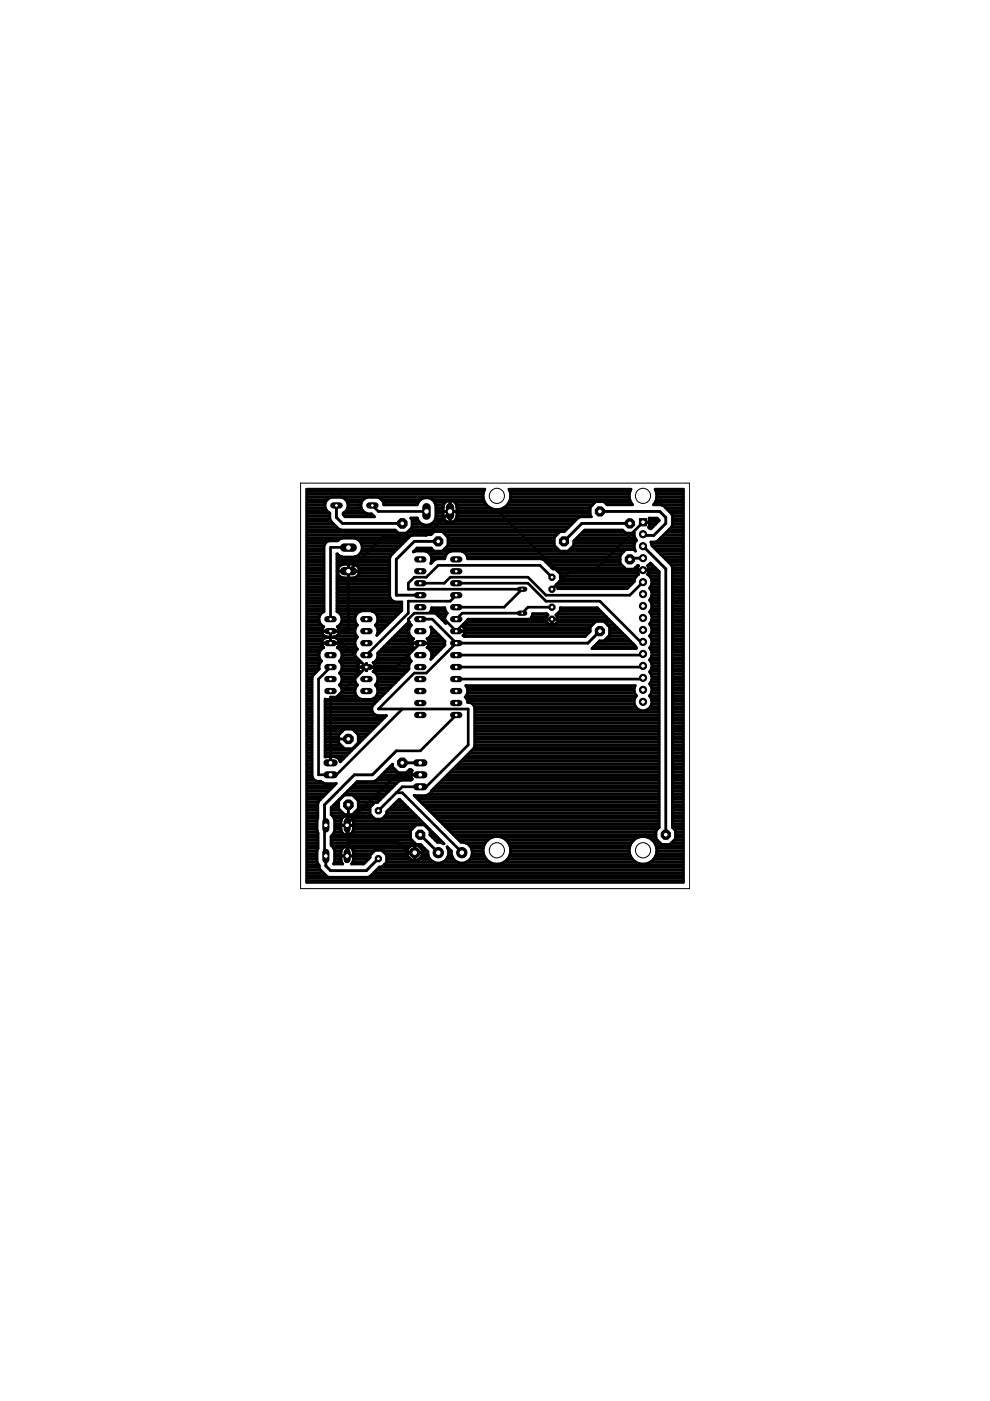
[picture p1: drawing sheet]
<svg xmlns="http://www.w3.org/2000/svg" width="210mm" height="297mm" viewBox="0 0 210 297" stroke-linecap="round" stroke-linejoin="round" font-family="sans-serif">
<g fill="none" stroke="#000" stroke-width=".57">
<path d="M73.9 116.1h-3.8v15.2M73.9 116.1h.1M79 107.2l1.2 1.2h10.2M95.4 108.4h10.2l14 14M95.5 108.4l-5.1 5.1h-8.9l-7.6 7.6v12.7h-3.8v2.6h2.5l5.1 5M136.3 110.7l-10.4 10.4M89.1 131.3h2.6l5 5.1-6.3 6.3h-2.6l-7.6 7.6h19.1v7.6l-8.9 8.9h-5.1l-5.1 5.1M96.7 126.2l-1.2 1.3h-8.9v2.5l-8.9 8.9M96.7 123.7h15.3l3.8 3.8h11.4l8.9 8.9 .2-.3M117 131.3h-17.7l-2.6 2.5-3.8-3.8h-5.1l-1.2 1.3v5.1h2.5l-5.1 5h-6.3M117 128.7h-5l-1.3 1.3h-12.7l-1.3 1.3M117 122.4l-2.5-2.5h-21.6l-2.5 2.5h-2.6l-1.2 1.3v1.2h24.1l-3.8 3.8h-10.2"/>
<path d="M136.3 120.9l-.2 .2h-15.3l-3.8 3.8M136.3 123.4l-2.8 2.8h-17.7l-3.8-3.8h-16.5l-1.3 1.3h-5.1M136.3 138.6l-.2 .3h-39.4M70.1 141.4l-2.6 2.6v20.3h3.8l14-14M77.7 141.4l-6.4 6.4h-1.2v13.9M96.7 151.6l-7.6 7.6h-5.1M136.3 141.2l-.2 .2h-39.4M136.3 143.7l-.2 .3h-39.4M68.8 174.4l.3 .6-.3 .7v5.1l.3 .7M84 168.1h1.3l12.6 12.7M89.1 164.3h-5.1l-10.1 10.1-.3 .6 .3 .7v5.1l-.3 .7"/>
</g>
<g fill="none" stroke="#000" stroke-width=".61">
<path d="M65 116.9h3.7M65 105.4h37.4M65 119.8h3.7M65 119.2h3.7M65 118.6h3.7M65 118.1h3.7M65 117.5h3.7M65 116.3h3.7M65 115.8h3.7M65 115.2h4M65 114.6h6.6M65 114h21.6"/>
<path d="M65 113.5h22.3M65 112.9h19.3M65 112.3h7.1M65 111.7h6.4M65 111.1h5.8M65 110.6h5.2M65 110h4.9M65 109.4h4.9M65 108.8h4.9M65 108.2h4.3M65 107.7h4M65 107.1h3.9"/>
<path d="M65 106.5h4M65 105.9h4.4M65 104.8h37.4M65 104.2h37.6M68.7 115.8l.2-.5 .9-.6h1.8l.2-.3 .8-.3h2.6a2.06 2.06 0 0 1 1.6 2 2.06 2.06 0 0 1-1.6 2h-2.6l-1.1-.6v12.2a1.75 1.75 0 0 1 1.1 1.6 1.75 1.75 0 0 1-1.1 1.6 1.21 1.21 0 0 1 .4 1.4M68.7 115.8v13.9a1.75 1.75 0 0 0-1.1 1.6 1.75 1.75 0 0 0 1 1.6M70.3 105.4a1.79 1.79 0 0 0-1.4 1.5 1.79 1.79 0 0 0 1 1.9v1.2M71.3 107.2v2.5l1.3 1.3h12.7M71.5 119.8h.8M71.5 119.2h11.1M71.5 118.6h11.1M71.5 118.1h1"/>
<path d="M71.5 117.5h.1M72 120l.9-.4h2a1.45 1.45 0 0 1 1.3 1.5 1.45 1.45 0 0 1-1.3 1.4h-2a1.46 1.46 0 0 1-1.3-1 1.46 1.46 0 0 1 .4-1.5zM72.3 105.4a1.79 1.79 0 0 1 1.5 1.5 1.79 1.79 0 0 1-1 1.9v.3l.4 .5h6.2l-.6-.7a1.83 1.83 0 0 1-2.3-1.3 1.83 1.83 0 0 1 1.4-2.2M72.8 108.8h4.9M73 109.4h6.2M73.3 105.9h3.7M73.4 108.2h3.5M73.7 106.5h2.9M73.7 107.7h2.9M73.8 107.1h2.7M73.9 119.6v2.9M73.9 119.8h.1"/>
<path d="M75.2 118.1h7.5M75.5 119.8h7.1M76.1 114.6h9.9M76.2 117.5h6.9M76.6 115.2h8.8M76.6 116.9h7.1M76.8 116.3h7.5M76.8 115.8h8.1M80 105.4a1.66 1.66 0 0 1 1.4 1.6h7.1a2.04 2.04 0 0 1 2-1.5 2.04 2.04 0 0 1 1.9 1.6v2.6a2.04 2.04 0 0 1-1.9 1.7 2.04 2.04 0 0 1-2-1.6h-1.4l.3 .3v1.7l-1.2 1.3h-1.8l-.6-.7h-11.5a5.8 5.8 0 0 1-2.4-2.4M80.9 105.9h8.3M81.3 106.5h7.4M86.3 112.9h5.6"/>
<path d="M86.9 112.3h33.2M87.3 110h1.2M87.4 111.7h33.2M87.4 111.1h2.1M87.4 110.6h1.4M87.7 116.9h.1M88.3 116.3h3.2M90.4 116.9h5.1M91.2 117.5h3.5M91.3 111.1h29.9M91.4 119.2h.2M91.5 118.1h2.9"/>
<path d="M91.5 118.6h.7M91.7 105.9h10.9M92 110.6h2.6M92.1 116.9l-.7-.7h-3l-.8 .8 .5-.2h2a1.79 1.79 0 0 1 1.2 2.7l.8-.8 .5-.2h1.7a1.73 1.73 0 0 1 1.4-1.7h2a1.73 1.73 0 0 1 1.5 1.7h15.6l.5 .2 1.9 1.9h.6l1 1.1v1.4l-.9 1 .4 .3v.4h14.7l1.5-1.5M92.2 106.5h2.2M92.3 110h1.8M92.4 107.1h1.6M92.4 109.4h1.6M92.4 108.8h1.6M92.4 108.2h1.6M92.4 107.7h1.6M92.9 114.8h-5.1l-3.8 3.8v7.6h5.1"/>
<path d="M93.8 116.9l1.2-1.3v-1.7l-1.2-1.2h-1.7l-.7 .6h-3.8l-.6 .3-4.2 4.2-.2 .5v8.2l.2 .5 .4 .4 .6 .2h1.4v1.8l-5.3 5.3a1.7 1.7 0 0 0-.3-2.2 1.79 1.79 0 0 0-.9-3h-2a1.79 1.79 0 0 0-.9 3 1.7 1.7 0 0 0 0 2.6 1.7 1.7 0 0 0 0 2.5 1.75 1.75 0 0 0 .4 2.9M94 108.4h2.9M94 112.9h24.5M94.3 116.3h23.9M94.5 106.4a1.47 1.47 0 0 1 2.4 1v2.1a1.47 1.47 0 0 1-1.5 1.3 1.47 1.47 0 0 1-1.4-1.3v-2.1l.1-.4zM94.5 113.5h23.5M94.9 115.8h22.7M95 115.2h22.5M95 114.6h22.5M95 114h22.5M95.4 106.1v4.7M95.4 110.6h.1"/>
<path d="M95.4 110h.1M95.4 109.4h.1M95.4 108.8h.1M95.4 108.2h.1M95.4 107.7h.1M95.4 107.1h.1M95.4 106.5h.1M96.2 110.6h25.6M96.5 106.5h6.3M96.7 110h25.7M96.8 107.1h6.4M96.9 109.4h28.3"/>
<path d="M96.9 108.8h28.2M96.9 108.2h28.2M96.9 107.7h7M98 116.9h34.3M98.8 117.5h32.9M99.1 118.1h32.4M106.8 107.7h18.3M107.5 107.1h18.1M107.9 106.5h18.3M108.1 104.2h25.5M108.2 105.9h25.3M108.3 105.4h25.1"/>
<path d="M108.3 104.8h25.1M115.2 118.6h16.3M115.8 119.2h15.7M116.4 119.8h15.4M120.4 116.9l1.3-1.3v-.9l2.3-2.3h8l.7 .7 1.8-.1v.6l.5 .9a1.78 1.78 0 0 0-.3 2.3l-.3-.3h-1.7l-1.2 1.2v1.7l1.2 1.3h1.7l.8-.8 .2 .1-.3 .4M121 116.3h13.5M121.5 115.8h13M121.7 115.2h12.9M121.8 114.6h13.1M122.3 114h12.3M122.9 113.5h11.6M123.5 112.9h9"/>
<path d="M127.2 108.4h12.7l1.3 1.3v1.3l-2.6 2.5h-2l-.3-.2M128.2 106.5h5.6M133.5 111h-10.1l-3.8 3.8M136.3 110.7h1.4M136.3 110.7h.1M136.3 115.8l4.9 4.8v56.4M136.3 118.3h-2.5l-.3 .3M137.5 119.8h.8M137.6 111.7h.8M137.6 109.9h.1M137.7 109.9h1.6l.4 .4-1.7 1.8-.5-.3 .2-.3zM137.7 111.1h1.3"/>
<path d="M137.7 110.6h1.9M137.7 110h1.7M138.1 115.2h6.8M138.3 115.8h6.6M138.9 116.3h6M138.9 106.5h6M139.1 104.2h5.8M139.1 105.9h5.8M139.3 105.4h5.6M139.3 104.8h5.6M139.5 116.9h5.4M139.5 114.6h5.4"/>
<path d="M140 117.5h4.9M140.1 114h4.8M140.4 107.1h4.5M140.6 118.1h4.3M140.7 113.5h4.2M141.1 107.7h3.8M141.2 118.6h3.7M141.3 112.9h3.6M141.7 108.2h3.2M141.8 119.2h3.1M141.8 112.3h3.1M142.3 108.8h2.6"/>
<path d="M142.3 119.8h2.6M142.4 111.7h2.5M142.6 109.4v1.9l-.2 .5-3 2.9-.5 .2h-.9l.2 .8 4.2 4.1 .2 .5v55.2l.6 .6v1.7l-1.2 1.2h-1.7l-1.2-1.2v-1.7l.6-.6v-54.3l-1.8-1.8-.6 .6 .3 .4M142.6 109.4l-.2-.5-1.7-1.7-.5-.2h-1.6a2.87 2.87 0 0 0 .3-3.3h6v83.4h-79.9v-83.4h37.8a2.93 2.93 0 0 0 2.6 4.4 2.93 2.93 0 0 0 2.5-4.4h25.9a2.82 2.82 0 0 0 .3 3.3h-5.4l-.6-.7h-1.8l-1.2 1.3v1.7l.3 .3h-2.3l-.5 .2-2.9 2.9h-1l-1.2 1.2v1.7l1.2 1.3M142.6 111.1h2.3M142.6 110.6h2.3M142.6 110h2.3M142.6 109.4h2.3M65 132.5h3.1M65 139.4h2.7M65 138.9h2.6M65 138.3h2.7"/>
<path d="M65 137.7h3.1M65 137.1h3.5M65 136.5h3.2M65 136h3.3M65 135.4h3.7M65 134.8h3.7M65 134.2h3.3M65 133.7h3.2M65 133.1h3.4M65 131.9h2.8M65 131.4h2.6M65 130.8h2.7"/>
<path d="M65 130.2h3M65 129.6h3.7M65 129h3.7M65 128.5h3.7M65 127.9h3.7M65 127.3h3.7M65 126.7h3.7M65 126.2h3.7M65 125.6h3.7M65 125h3.7M65 124.4h3.7M65 123.8h3.7"/>
<path d="M65 123.3h3.7M65 122.7h3.7M65 122.1h3.7M65 121.5h3.7M65 120.9h3.7M65 120.4h3.7M68.2 133.8h3.7M68.2 136.4h3.7M68.3 134.3l.3 .4 .7 .3h1.7l.5-.3 .4-.4M68.6 132.9h.1M68.6 137.3a1.21 1.21 0 0 1-.4-1.3 1.21 1.21 0 0 1 1.1-.9h1.5a1.21 1.21 0 0 1 1.1 .9 1.21 1.21 0 0 1-.4 1.3M68.6 132.9a1.21 1.21 0 0 0-.3 1.4"/>
<path d="M68.6 137.3h.1M68.6 137.3a1.73 1.73 0 0 0-.4 2.9 1.57 1.57 0 0 0-.5 1.7l-1 .9M70.1 133.8v1.2M70.1 135.1v1.3M70.1 136h.1M70.1 135.4h.1M70.1 134.8h.1M70.1 134.2h.1M71.4 134.8h4.1M71.5 129.6h4.9M71.5 129h13.7M71.5 128.5h13.7"/>
<path d="M71.5 127.9h13.7M71.5 127.3h11.6M71.5 126.7h11.2M71.5 126.2h11.1M71.5 125.6h11.1M71.5 125h11.1M71.5 124.4h11.1M71.5 123.8h11.1M71.5 123.3h11.1M71.5 122.7h11.1M71.5 122.1h.4M71.5 121.5h.1"/>
<path d="M71.5 120.9h.1M71.5 120.4h.2M71.5 135.4h4M71.5 137.3a1.73 1.73 0 0 1 .5 2.9 1.66 1.66 0 0 1 0 2.5 1.66 1.66 0 0 1 0 2.5 1.68 1.68 0 0 1 .2 2.3M71.5 137.3h.1M71.5 121.1h4.7M71.7 137.1h3.7M71.7 133.1h3.7M71.9 136h3.4M71.9 134.2h3.4M71.9 136.5h3.3M71.9 133.7h3.3"/>
<path d="M72 132.5h3.7M72.1 137.7h3.6M72.2 130.2h3.4M72.4 131.9h3M72.4 138.3h3M72.4 139.4h2.9M72.5 130.8h2.8M72.5 138.9h2.7M72.5 131.4h2.7M73.9 122.1h.1M73.9 121.5h.1M73.9 120.9h.1"/>
<path d="M73.9 120.4h.1M75.8 122.1h6.8M76.1 120.4h6.5M76.2 121.5h6.4M76.2 120.9h6.4M79 129.6h6M79.6 132.5h2.5M79.8 130.2h4.6M80 133.1h1.5M80 131.9h2.7M80.1 139.4h6.7M80.1 130.8h3.7"/>
<path d="M80.1 134.2h.3M80.1 138.9h6.6M80.1 133.7h.8M80.1 131.4h3.2M80.3 138.3h6.5M80.9 137.7h6.2M81.4 137.1h6.1M82 136.5h5.2M82.6 136h4.7M83.2 135.4h4.4M83.7 134.8h3.3M84.3 134.2h2.4"/>
<path d="M84.9 133.7h1.8M85.5 133.1h1.3M86.1 132.5h1.1M86.6 131.9h.2M87.2 136.4h3.8M87.7 135.4h.1M87.7 135.4a1.23 1.23 0 0 0 0 1.9M87.7 137.3h.1M87.7 135.4a1.75 1.75 0 0 1-.5-2.9l-.5-.7-6.6 6.7a1.75 1.75 0 0 1-1 2M87.7 137.3a1.75 1.75 0 0 0-.5 2.9 1.68 1.68 0 0 0-.5 1.7l-7.3 7.2a1.42 1.42 0 0 0-.6 1.5 1.42 1.42 0 0 0 1.1 1.1h2l-9.8 9.8a1.33 1.33 0 0 0-1.2-1.1l-2 .1v-12.3l2.2 .1 .6-.3 .5-.5M89.1 136.4h.1M90.6 135.4h3.2"/>
<path d="M90.7 137.1h3.3M90.9 136h3.4M91 136.5h3.3M91.1 137.7h2.3M91.3 134.8h1.9M91.3 132.9l3 3v.9l-3 3a1.76 1.76 0 0 0-.7-2.5 1.19 1.19 0 0 0 0-1.9 1.74 1.74 0 0 0 .7-2.5zM91.3 129.6h3.2M91.4 133.1h.1M91.4 138.3h1.4M91.5 139.4h.2M91.5 134.2h1.1M91.5 128.9h2.8l.3 .9 .2 .2a1.72 1.72 0 0 0-.3 2.2l-2.1-2.1-.5-.2h-.8z"/>
<path d="M91.5 138.9h.7M91.5 133.7h.6M91.5 129h2.8M92.5 130.2h2.1M93.1 130.8h1.3M93.7 131.4h.6M94.3 131.9h.1M96.7 133.8h1.9M96.7 133.8h.1M98.2 134.7h.1M98.2 132.9h.1M98.2 132.9a1.23 1.23 0 0 1 0 1.8"/>
<path d="M98.3 134.8h25.9M98.4 133.1h26.7M98.5 134.2h26.3M98.6 133.7h26.5M98.7 132.5h26.9M99 131.9h17M112.3 131.4h3.5M112.8 130.8h3M112.9 130.2h3.1M115.8 130.8l.4-.4-.3-.3h-3a1.61 1.61 0 0 1-1.3 1.6h-1.8l-.6-.3h-10a1.62 1.62 0 0 1-1 1.5M115.8 130.8v1l.7 .7M115.8 131.3h2.5"/>
<path d="M117 120.4h15.4M117 131.3v1.2M117 131.9h.1M117 131.4h.1M118.1 130.2h9.9M118.1 131.9h8M118.1 123.8h15.8M118.1 120.9h16.9M118.3 130.8l-.4-.4 .9-.9v-.6h7.8l8.4 8.5-.2 .1h-9.3l1.6-1.6h1l1.2-1.2v-1.8l-1.2-1.2h-1.8l-1.2 1.2v1l-1 1h-25.6l-.3-.2M118.3 130.8v1l-.8 .7M118.3 131.4h10.8M118.3 130.8h10.2"/>
<path d="M118.3 124.4h15M118.7 129.6h8.7M118.7 123.3h15.8M118.7 121.5h16.5M118.8 129h8M118.8 122.7h15.8M118.8 122.1h16.2M125.9 137.1h8.8M126.5 136.5h7.8M127 136h6.7M127.2 133.8l-2.5 2.6h-28M128.2 131.9h1.5"/>
<path d="M128.6 135.4h4.5M128.8 132.5h1.5M129.1 134.8h3.5M129.3 134.2h2.7M129.3 133.7h2.1M129.3 133.1h1.5M134.7 120.4h.4M135 120.9h2.7M135.1 120.4l-.1 .6 .2 .6M135.2 121.6l.2 .2a1.75 1.75 0 0 0-.9 1.5M136.3 120.9h.1M137.5 121.5h2.2"/>
<path d="M137.6 120.4l.1 .6-.4 .8a1.87 1.87 0 0 1 .4 2.9l.5 .9M137.6 120.4h1.3M137.7 120.9h1.8M137.7 122.1h2M137.8 134.8h1.9M137.8 127.3h1.9M137.9 129.6h1.8M137.9 132.5h1.8M137.9 132.5a1.8 1.8 0 0 1-.2 2.3 1.8 1.8 0 0 1 0 2.6l.5 .9M137.9 137.1h1.8M138 124.4h1.7M138 137.7h1.7"/>
<path d="M138 125h1.7M138 131.9h1.7M138 130.2h1.7M138 139.4h1.7M138 126.7h1.7M138.1 135.4h1.6M138.1 122.7h1.6M138.1 134.2h1.6M138.1 127.9h1.6M138.1 129h1.6M138.2 133.1h1.5M138.2 136.5h1.5"/>
<path d="M138.2 123.8h1.5M138.2 125.6v.7l-.5 .9a1.77 1.77 0 0 1 0 2.6 1.8 1.8 0 0 1 0 2.5l.2 .2M138.2 138.3v.7l-.5 .9a1.79 1.79 0 0 1 0 2.6 1.79 1.79 0 0 1 0 2.5l.2 .2M138.2 138.9h1.5M138.2 138.3h1.5M138.2 136h1.5M138.2 133.7h1.5M138.2 131.4h1.5M138.2 130.8h1.5M138.2 128.5h1.5M138.2 126.2h1.5M138.2 125.6h1.5"/>
<path d="M138.2 123.3h1.5M142.6 132.5h2.3M142.6 139.4h2.3M142.6 138.9h2.3M142.6 138.3h2.3M142.6 137.7h2.3M142.6 137.1h2.3M142.6 136.5h2.3M142.6 136h2.3M142.6 135.4h2.3M142.6 134.8h2.3M142.6 134.2h2.3"/>
<path d="M142.6 133.7h2.3M142.6 133.1h2.3M142.6 131.9h2.3M142.6 131.4h2.3M142.6 130.8h2.3M142.6 130.2h2.3M142.6 129.6h2.3M142.6 129h2.3M142.6 128.5h2.3M142.6 127.9h2.3M142.6 127.3h2.3M142.6 126.7h2.3"/>
<path d="M142.6 126.2h2.3M142.6 125.6h2.3M142.6 125h2.3M142.6 124.4h2.3M142.6 123.8h2.3M142.6 123.3h2.3M142.6 122.7h2.3M142.6 122.1h2.3M142.6 121.5h2.3M142.6 120.9h2.3M142.6 120.4h2.3M65 159.6h1.1"/>
<path d="M65 159.1h1.1M65 158.5h1.1M65 157.9h1.1M65 157.3h1.1M65 156.8h1.1M65 156.2h1.1M65 155.6h1.1M65 155h1.1M65 154.5h1.1M65 153.9h1.1M65 153.3h1.1M65 152.7h1.1"/>
<path d="M65 152.1h1.1M65 151.6h1.1M65 151h1.1M65 150.4h1.1M65 149.8h1.1M65 149.2h1.1M65 148.7h1.1M65 148.1h1.1M65 147.5h1.1M65 146.9h1.1M65 146.4h1.1M65 145.8h1.1"/>
<path d="M65 145.2h1.1M65 144.6h1.1M65 144.1h1.1M65 143.5h1.2M65 142.9h1.6M65 142.3h2.2M65 141.8h2.6M65 141.2h2.6M65 140.6h2.8M65 140h3M66.7 142.8h.1M66.7 142.8l-.6 .9v20.8a1.49 1.49 0 0 0 2 1.2l.8 .5 2.4-.1-3.7 3.7-.2 .5-.2 5.8 .2 .5v3.3"/>
<path d="M68.9 159.6h5.1M68.9 159.1h5.7M68.9 158.5h3.9M68.9 157.9h3.3M68.9 157.3h2.9M68.9 156.8h2.9M68.9 156.2h2.9M68.9 155.6h3.1M68.9 155h3.7M68.9 154.5h10.3M68.9 153.9h10.9M68.9 153.3h11.4"/>
<path d="M68.9 152.7h12M68.9 152.1h12.6M68.9 151.6h10.7M68.9 151h10.1M68.9 150.4h9.9M68.9 149.8h10M68.9 149.2h10.4M68.9 148.7h11M70.1 156.7h3.8M71.5 148.1h4.7M72 145.2h3.8M72.1 140h3.5"/>
<path d="M72.2 142.9h3.4M72.2 147.5h3.3M72.3 142.3h3.9M72.3 140.6h3.9M72.3 145.8h3.1M72.4 144.6h3M72.5 143.5h2.8M72.5 146.9h2.8M72.5 146.4h2.7M72.5 144.1h2.7M72.5 141.8h3.3M72.5 141.2h3.3"/>
<path d="M75 158.5h.2M75.2 155h3.4M75.5 147.5l.5 .5 .7 .3h2l.7-.3 .5-.5M75.6 157.9h.1M75.8 155.6h2.2M75.8 141.4h3.8M75.8 141.1l.1 .8 .4 .5M76 157.3h.3M76 156.8h.9M76 156.2h1.5M76.2 142.4a1.75 1.75 0 0 0-.4 2.8 1.71 1.71 0 0 0-.3 2.3M76.2 140.5h.1"/>
<path d="M76.2 140.5l-.4 .6M77.7 140.7v1.5M77.7 140.7h.1M77.7 142.2h.1M77.7 141.8h.1M77.7 141.2h.1M79.1 142.4a1.75 1.75 0 0 1 .5 2.8 1.75 1.75 0 0 1 .3 2.3M79.1 142.4h.1M79.1 140.5h.1M79.1 140.5l.4 .6M79.2 148.1h1.3M79.2 142.3h7.1"/>
<path d="M79.2 140.6h7.7M79.5 141.8h7.2M79.5 141.1v.6l-.4 .7M79.5 141.2h7.2M79.6 145.2h3.8M79.7 140h7.4M79.8 142.9h5.9M79.9 147.5h1.1M80 145.8h2.8M80 144.6h3.9M80.1 143.5h5M80.1 146.9h1.5"/>
<path d="M80.1 146.4h2.1M80.1 144.1h4.4M84 159.2l-5 5.1h-3.9l-6.3 6.3v3.8M98.9 147.5a1.71 1.71 0 0 0-.1-2.1h35.9a1.69 1.69 0 0 0 .3 2.1M98.9 147.5l-.3 .3 .6 .9M98.9 147.5h36M98.9 148.1h35.7M99 145.8h35.5M99.1 146.9h35.5M99.2 148.7v.2a1.39 1.39 0 0 1 1.5 1.2v8.1l-.2 .5-8.9 8.9-.7 .8-.6 .3-2.5-.1 10 10a2.24 2.24 0 0 1 2.4 2.2 2.24 2.24 0 0 1-2.5 2.2 2.24 2.24 0 0 1-2-2.5l-.9-.9a2.23 2.23 0 0 1-1.3 3.4 2.23 2.23 0 0 1-2.8-2.4l-1.5-1.6h-1l-1.2-1.2v-1.7l1.2-1.2h1.8l1.2 1.2v.9l1.5 1.6h.7l.7 .3-9.4-9.4-2.7 2.6v.5l-1 1.1h-1.5l-1.1-1.1v-1.4l1.1-1.1h.5l4.5-4.5 .5-.2M99.2 148.7h35.3M99.2 146.4h35.3"/>
<path d="M99.5 159.6h40.2M100.1 159.1h39.6M100.2 149.2h34.3M100.5 158.5h39.2M100.6 149.8h34.1M100.7 157.9h39M100.7 157.3h39M100.7 156.8h39M100.7 156.2h39M100.7 155.6h39M100.7 155h39M100.7 154.5h39"/>
<path d="M100.7 153.9h39M100.7 153.3h39M100.7 152.7h39M100.7 152.1h39M100.7 151.6h39M100.7 151h39M100.7 150.4h34.6M134.7 149.9a1.9 1.9 0 0 0 3.2 0M135 147.5a1.77 1.77 0 0 0-.3 2.4M137.4 150.4h2.3M137.7 147.5a1.8 1.8 0 0 1 .2 2.4M137.7 147.5h2"/>
<path d="M137.8 140h1.9M137.9 142.3h1.8M137.9 145.2a1.8 1.8 0 0 1-.2 2.3M137.9 149.8h1.8M137.9 145.2h1.8M138 144.6h1.7M138 142.9h1.7M138.1 148.1h1.6M138.1 146.9h1.6M138.1 141.8h1.6M138.1 140.6h1.6M138.2 149.2h1.5"/>
<path d="M138.2 145.8h1.5M138.2 148.7h1.5M138.2 146.4h1.5M138.2 144.1h1.5M138.2 143.5h1.5M138.2 141.2h1.5M142.6 159.6h2.3M142.6 159.1h2.3M142.6 158.5h2.3M142.6 157.9h2.3M142.6 157.3h2.3M142.6 156.8h2.3"/>
<path d="M142.6 156.2h2.3M142.6 155.6h2.3M142.6 155h2.3M142.6 154.5h2.3M142.6 153.9h2.3M142.6 153.3h2.3M142.6 152.7h2.3M142.6 152.1h2.3M142.6 151.6h2.3M142.6 151h2.3M142.6 150.4h2.3M142.6 149.8h2.3"/>
<path d="M142.6 149.2h2.3M142.6 148.7h2.3M142.6 148.1h2.3M142.6 147.5h2.3M142.6 146.9h2.3M142.6 146.4h2.3M142.6 145.8h2.3M142.6 145.2h2.3M142.6 144.6h2.3M142.6 144.1h2.3M142.6 143.5h2.3M142.6 142.9h2.3"/>
<path d="M142.6 142.3h2.3M142.6 141.8h2.3M142.6 141.2h2.3M142.6 140.6h2.3M142.6 140h2.3M65 164.3h1.1M65 165.4h1.7M65 169.5h2.9M65 179.9h2.4M65 179.3h2.4M65 178.7h2.4M65 178.1h2.4"/>
<path d="M65 177.5h2.4M65 177h2.4M65 176.4h2.3M65 175.8h2.2M65 175.2h2.2M65 174.7h2.2M65 174.1h2.2M65 173.5h2.4M65 172.9h2.4M65 172.4h2.4M65 171.8h2.4M65 171.2h2.4"/>
<path d="M65 170.6h2.4M65 170.1h2.5M65 168.9h3.5M65 168.3h4.1M65 167.7h4.7M65 167.2h5.3M65 166.6h5.8M65 166h3.6M65 164.8h1.3M65 163.7h1.1M65 163.1h1.1M65 162.5h1.1"/>
<path d="M65 162h1.1M65 161.4h1.1M65 160.8h1.1M65 160.2h1.1M67.4 179.9l-.2 .5v2.2l.3 .7M68.9 160.2h4.5M70.1 160.4v1.3M70.1 161.4h.1M70.1 160.8h.1M70.2 178.7h17.7M70.2 178.1h17.1M70.2 177.5h16.8"/>
<path d="M70.2 171.2v1.5l.5 .5 .3 .7v2.2l-.3 .7-.5 .5v1.9l.5 .5 .3 .7v2.2l-.3 .6h1.9l-.2-.4M70.2 172.4h2.5M70.2 171.8h1.9M70.3 171.2h1.5M70.3 179.3h16.9M70.4 172.9h3M70.5 177h2.6M70.8 179.9h1.8M70.8 173.5h1.7M70.8 170.6h1M70.8 176.4h1.7M71 175.8h1.3"/>
<path d="M71 175.2h1.3M71 174.7h1.3M71 174.1h1.3M71.4 170.1h.4M71.8 160.8h1M72 169.5h.1M72.1 161.4h.2M72.3 175h2.6M72.6 168.9h.1M72.6 179.9a1.32 1.32 0 0 1 2.3 .5M72.6 179.9l-.3 .5M73.1 177l-.5-.4-.3-.5v-2a1.33 1.33 0 0 1 1.3-1.2 1.33 1.33 0 0 1 1.3 1.2v2l-.3 .5-.5 .4"/>
<path d="M73.1 177h1M73.1 168.3h8.7M73.6 172.9v4.2M73.6 179.4v2.1M73.6 179.9h.1M73.6 177h.1M73.6 176.4h.1M73.6 175.8h.1M73.6 175.2h.1M73.6 174.7h.1M73.6 174.1h.1M73.6 173.5h.1"/>
<path d="M73.6 172.9h.1M73.7 167.7h8.7M73.8 172.9h4.9M73.9 170.6v3.8M73.9 178.2h10.1l2.6 2.6M74.1 177h12.9M74.3 167.2h8.7M74.6 179.9h12M74.7 173.5h4.6M74.8 176.4h12.2M74.9 166.6h8.7M74.9 174.1h14.4"/>
<path d="M74.9 175.8h12.4M74.9 175.2h13M74.9 174.7h15M75.1 168.9h6.2M75.1 172.4h3.3M75.4 166h8.8M75.7 169.5h5M75.7 171.8h2.7M76 171.2h2.4M76 170.6h3M76 170.1h4.1M79.8 165.4h7.3l.3-.2a1.3 1.3 0 0 1 0-1.8l-.6-.2-.6 .6h-1.8l-1.2-1.2v-.6l-3.4 3.5-.6 .2h-3.5l-5.5 5.5"/>
<path d="M80.4 164.8h6.8M81 164.3h8.1M81.1 173.5h7.7M81.6 163.7h2.7M81.7 172.9h6.5M82 172.4h5.6M82.1 163.1h1.6M82.3 171.8h4.7M82.7 162.5h.5M82.9 171.2h3.5M83.2 166.9h.1M83.5 170.6h2.4"/>
<path d="M84.1 170.1h1.2M85.3 161.7h3.8M86.3 163.7h.9M86.6 179.9a1.67 1.67 0 0 1 2.7 0M86.6 179.9a1.66 1.66 0 0 0 .1 2 1.66 1.66 0 0 0 2.1 .3M87.9 179.1v3.3M87.9 179.9h.1M87.9 179.3h.1M88.1 168.9h51.6M88.6 179.3h.8M88.7 169.5h51M89.1 177l3.8 3.8"/>
<path d="M89.2 170.1h50.5M89.3 179.9a1.66 1.66 0 0 1-.5 2.3M89.3 179.9h.7M89.8 170.6h49.9M90.3 175.2h.2M90.4 171.2h49.3M90.9 175.8h.2M91 171.8h48.7M91 168.3h48.7M91.2 177h1M91.2 176.4h.4M91.5 167.7h48.2"/>
<path d="M91.5 172.4h48.2M91.7 177.5h1.1M92 167.2h47.7M92.1 172.9h47.6M92.3 178.1h1.1M92.6 166.6h47.1M92.7 173.5h47M93.2 166h46.5M93.3 174.1h46.4M93.7 178.7h.2M93.7 165.4h46M93.9 174.7h45.8"/>
<path d="M94.3 164.8h45.4M94.4 175.2h45.3M94.9 164.3h44.8M94.9 179.9h.2M95 175.8h44.4M95.5 163.7h44.2M95.6 176.4h43.5M96.1 163.1h43.6M96.2 177h42.9M96.6 162.5h43.1M96.7 177.5h7.6M97.2 162h42.5"/>
<path d="M97.3 178.1h6.1M97.8 161.4h41.9M98.4 160.8h41.3M98.7 178.7h4.2M99 160.2h40.7M99.5 179.3h3.1M99.9 179.9h2.5M106.4 177.5h28.9M107.3 178.1h27.1M107.8 178.7h26.1M108.1 179.3h25.5M108.3 179.9h25.1"/>
<path d="M137.4 177.5h1.7M138.3 178.1h1.1M138.8 178.7h1.2M139.1 179.3h5.8M139.3 179.9h5.6M142.4 178.7h2.5M142.6 164.3h2.3M142.6 165.4h2.3M142.6 169.5h2.3M142.6 175.2h2.3M142.6 174.7h2.3M142.6 174.1h2.3"/>
<path d="M142.6 173.5h2.3M142.6 172.9h2.3M142.6 172.4h2.3M142.6 171.8h2.3M142.6 171.2h2.3M142.6 170.6h2.3M142.6 170.1h2.3M142.6 168.9h2.3M142.6 168.3h2.3M142.6 167.7h2.3M142.6 167.2h2.3M142.6 166.6h2.3"/>
<path d="M142.6 166h2.3M142.6 164.8h2.3M142.6 163.7h2.3M142.6 163.1h2.3M142.6 162.5h2.3M142.6 162h2.3M142.6 161.4h2.3M142.6 160.8h2.3M142.6 160.2h2.3M142.9 178.1h2M142.9 175.8h2M143.2 177.5h1.7"/>
<path d="M143.2 177h1.7M143.2 176.4h1.7M65 186.8h79.9M65 186.2h79.9M65 185.6h4.1M65 185.1h3.5M65 184.5h2.9M65 183.9h2.7M65 183.3h2.5M65 182.8h2.2M65 182.2h2.2M65 181.6h2.2"/>
<path d="M65 181h2.2M65 180.4h2.2M67.5 183.3l.2 .2v.4M69.1 181.5v2.1l1 1h7.6l2.5-2.5M70.9 182.8h1.5M71 182.2h1.3M71 181.6h1.3M71 181h1.3M71 180.4h1.3M72.3 181.5h2.6M72.3 180.4l.1 2.4M73.6 181h.1"/>
<path d="M73.6 180.4h.1M74.8 182.8l-.3 .4h2.6l1.3-1.4v-.5l1.1-1h1.5l1 1v1.5l-1 1h-.5l-2 2-.5 .2h-8.2a5 5 0 0 1-2.1-2.1M74.8 182.8h2.7M74.9 180.4l-.1 2.4M74.9 180.4h4.4M74.9 182.2h3.2M74.9 181.6h3.5M74.9 181h3.8M78.7 185.6h66.2M79.2 185.1h65.7M79.8 184.5h65.1M80.4 183.9h64.5"/>
<path d="M81.1 180.4h5.2M81.5 183.3h63.4M81.7 181h4.6M82 182.8h9.9M82 182.2h5M82 181.6h4.5M86.3 180.8h3.3M87.9 182.2h.1M87.9 181.6h.1M87.9 181h.1M87.9 180.4h.1M88.8 182.2h2.4"/>
<path d="M89.4 181.6h1.5M89.5 180.4h1.1M89.6 181h1.1M93.9 182.8h3M94.7 182.2h1.5M95 181.6h.9M95.1 181h.6M95.1 180.4h.6M98.9 182.8h4.9M99.7 182.2h3.4M100 181.6h2.7M100.1 181h2.4"/>
<path d="M100.1 180.4h2.3M106.9 182.8h27.9M107.6 182.2h26.5M108 181.6h25.7M108.2 181h25.3M108.3 180.4h25.1M137.9 182.8h7M138.6 182.2h6.3M139 181.6h5.9M139.2 181h5.7M139.3 180.4h5.6"/>
<circle cx="73.9" cy="156.7" r="2.25"/>
<circle cx="73.9" cy="170.6" r="2.25"/>
<circle cx="105.4" cy="180.3" r="2.94"/>
<circle cx="136.3" cy="180.3" r="2.95"/>
</g>
<path d="M96.1 151.6h1.3" fill="none" stroke="#000" stroke-width="1.3"/>
<circle cx="96.7" cy="151.6" r=".4" fill="#fff" stroke="#000" stroke-width=".21"/>
<path d="M96.1 149.1h1.3" fill="none" stroke="#000" stroke-width="1.3"/>
<circle cx="96.7" cy="149.1" r=".4" fill="#fff" stroke="#000" stroke-width=".21"/>
<path d="M96.1 146.5h1.3" fill="none" stroke="#000" stroke-width="1.3"/>
<circle cx="96.7" cy="146.5" r=".4" fill="#fff" stroke="#000" stroke-width=".21"/>
<path d="M96.1 144h1.3" fill="none" stroke="#000" stroke-width="1.3"/>
<circle cx="96.7" cy="144" r=".4" fill="#fff" stroke="#000" stroke-width=".21"/>
<path d="M96.1 141.4h1.3" fill="none" stroke="#000" stroke-width="1.3"/>
<circle cx="96.7" cy="141.4" r=".4" fill="#fff" stroke="#000" stroke-width=".21"/>
<path d="M96.1 138.9h1.3" fill="none" stroke="#000" stroke-width="1.3"/>
<circle cx="96.7" cy="138.9" r=".4" fill="#fff" stroke="#000" stroke-width=".21"/>
<path d="M96.1 136.4h1.3" fill="none" stroke="#000" stroke-width="1.3"/>
<circle cx="96.7" cy="136.4" r=".4" fill="#fff" stroke="#000" stroke-width=".21"/>
<path d="M96.1 133.8h1.3" fill="none" stroke="#000" stroke-width="1.3"/>
<circle cx="96.7" cy="133.8" r=".4" fill="#fff" stroke="#000" stroke-width=".21"/>
<path d="M96.1 131.3h1.3" fill="none" stroke="#000" stroke-width="1.3"/>
<circle cx="96.7" cy="131.3" r=".4" fill="#fff" stroke="#000" stroke-width=".21"/>
<path d="M96.1 128.7h1.3" fill="none" stroke="#000" stroke-width="1.3"/>
<circle cx="96.7" cy="128.7" r=".4" fill="#fff" stroke="#000" stroke-width=".21"/>
<path d="M96.1 126.2h1.3" fill="none" stroke="#000" stroke-width="1.3"/>
<circle cx="96.7" cy="126.2" r=".4" fill="#fff" stroke="#000" stroke-width=".21"/>
<path d="M96.1 123.7h1.3" fill="none" stroke="#000" stroke-width="1.3"/>
<circle cx="96.7" cy="123.7" r=".4" fill="#fff" stroke="#000" stroke-width=".21"/>
<path d="M96.1 121.1h1.3" fill="none" stroke="#000" stroke-width="1.3"/>
<circle cx="96.7" cy="121.1" r=".4" fill="#fff" stroke="#000" stroke-width=".21"/>
<path d="M96.1 118.6h1.3" fill="none" stroke="#000" stroke-width="1.3"/>
<circle cx="96.7" cy="118.6" r=".4" fill="#fff" stroke="#000" stroke-width=".21"/>
<path d="M88.5 118.6h1.3" fill="none" stroke="#000" stroke-width="1.3"/>
<circle cx="89.1" cy="118.6" r=".4" fill="#fff" stroke="#000" stroke-width=".21"/>
<path d="M88.5 121.1h1.3" fill="none" stroke="#000" stroke-width="1.3"/>
<circle cx="89.1" cy="121.1" r=".4" fill="#fff" stroke="#000" stroke-width=".21"/>
<path d="M88.5 123.7h1.3" fill="none" stroke="#000" stroke-width="1.3"/>
<circle cx="89.1" cy="123.7" r=".4" fill="#fff" stroke="#000" stroke-width=".21"/>
<path d="M88.5 126.2h1.3" fill="none" stroke="#000" stroke-width="1.3"/>
<circle cx="89.1" cy="126.2" r=".4" fill="#fff" stroke="#000" stroke-width=".21"/>
<path d="M88.5 128.7h1.3" fill="none" stroke="#000" stroke-width="1.3"/>
<circle cx="89.1" cy="128.7" r=".4" fill="#fff" stroke="#000" stroke-width=".21"/>
<path d="M88.5 131.3h1.3" fill="none" stroke="#000" stroke-width="1.3"/>
<circle cx="89.1" cy="131.3" r=".4" fill="#fff" stroke="#000" stroke-width=".21"/>
<path d="M88.5 133.8h1.3" fill="none" stroke="#000" stroke-width="1.3"/>
<circle cx="89.1" cy="133.8" r=".4" fill="#fff" stroke="#000" stroke-width=".21"/>
<path d="M88.5 136.4h1.3" fill="none" stroke="#000" stroke-width="1.3"/>
<circle cx="89.1" cy="136.4" r=".4" fill="#fff" stroke="#000" stroke-width=".21"/>
<path d="M88.5 138.9h1.3" fill="none" stroke="#000" stroke-width="1.3"/>
<circle cx="89.1" cy="138.9" r=".4" fill="#fff" stroke="#000" stroke-width=".21"/>
<path d="M88.5 141.4h1.3" fill="none" stroke="#000" stroke-width="1.3"/>
<circle cx="89.1" cy="141.4" r=".4" fill="#fff" stroke="#000" stroke-width=".21"/>
<path d="M88.5 144h1.3" fill="none" stroke="#000" stroke-width="1.3"/>
<circle cx="89.1" cy="144" r=".4" fill="#fff" stroke="#000" stroke-width=".21"/>
<path d="M88.5 146.5h1.3" fill="none" stroke="#000" stroke-width="1.3"/>
<circle cx="89.1" cy="146.5" r=".4" fill="#fff" stroke="#000" stroke-width=".21"/>
<path d="M88.5 149.1h1.3" fill="none" stroke="#000" stroke-width="1.3"/>
<circle cx="89.1" cy="149.1" r=".4" fill="#fff" stroke="#000" stroke-width=".21"/>
<path d="M88.5 151.6h1.3" fill="none" stroke="#000" stroke-width="1.3"/>
<circle cx="89.1" cy="151.6" r=".4" fill="#fff" stroke="#000" stroke-width=".21"/>
<circle cx="80.2" cy="171.9" r=".71" fill="#000" stroke="#000" stroke-width=".21"/>
<circle cx="80.2" cy="171.9" r=".4" fill="#fff" stroke="#000" stroke-width=".21"/>
<circle cx="80.2" cy="182.1" r=".71" fill="#000" stroke="#000" stroke-width=".21"/>
<circle cx="80.2" cy="182.1" r=".4" fill="#fff" stroke="#000" stroke-width=".21"/>
<path d="M88.3 161.7h1.6" fill="none" stroke="#000" stroke-width="1.5"/>
<circle cx="89.1" cy="161.7" r=".51" fill="#fff" stroke="#000" stroke-width=".21"/>
<path d="M88.3 164.3h1.6" fill="none" stroke="#000" stroke-width="1.5"/>
<circle cx="89.1" cy="164.3" r=".51" fill="#fff" stroke="#000" stroke-width=".21"/>
<path d="M88.3 166.8h1.6" fill="none" stroke="#000" stroke-width="1.5"/>
<circle cx="89.1" cy="166.8" r=".51" fill="#fff" stroke="#000" stroke-width=".21"/>
<path d="M73.6 174.2v1.5" fill="none" stroke="#000" stroke-width="1.5"/>
<circle cx="73.6" cy="175" r=".51" fill="#fff" stroke="#000" stroke-width=".21"/>
<path d="M69.1 174.2v1.5" fill="none" stroke="#000" stroke-width="1.5"/>
<circle cx="69.1" cy="175" r=".51" fill="#fff" stroke="#000" stroke-width=".21"/>
<path d="M73.6 180.7v1.5" fill="none" stroke="#000" stroke-width="1.5"/>
<circle cx="73.6" cy="181.5" r=".51" fill="#fff" stroke="#000" stroke-width=".21"/>
<path d="M69.1 180.7v1.5" fill="none" stroke="#000" stroke-width="1.5"/>
<circle cx="69.1" cy="181.5" r=".51" fill="#fff" stroke="#000" stroke-width=".21"/>
<path d="M69.3 164.3h1.5" fill="none" stroke="#000" stroke-width="1.5"/>
<circle cx="70.1" cy="164.3" r=".51" fill="#fff" stroke="#000" stroke-width=".21"/>
<path d="M69.3 161.7h1.5" fill="none" stroke="#000" stroke-width="1.5"/>
<circle cx="70.1" cy="161.7" r=".51" fill="#fff" stroke="#000" stroke-width=".21"/>
<path d="M70.7 107.2h1.3" fill="none" stroke="#000" stroke-width="1.3"/>
<circle cx="71.3" cy="107.2" r=".4" fill="#fff" stroke="#000" stroke-width=".21"/>
<path d="M78.3 107.2h1.3" fill="none" stroke="#000" stroke-width="1.3"/>
<circle cx="79" cy="107.2" r=".4" fill="#fff" stroke="#000" stroke-width=".21"/>
<path d="M69.4 131.3h1.3" fill="none" stroke="#000" stroke-width="1.3"/>
<circle cx="70.1" cy="131.3" r=".4" fill="#fff" stroke="#000" stroke-width=".21"/>
<path d="M69.4 133.8h1.3" fill="none" stroke="#000" stroke-width="1.3"/>
<circle cx="70.1" cy="133.8" r=".4" fill="#fff" stroke="#000" stroke-width=".21"/>
<path d="M69.4 146.5h1.3" fill="none" stroke="#000" stroke-width="1.3"/>
<circle cx="70.1" cy="146.5" r=".4" fill="#fff" stroke="#000" stroke-width=".21"/>
<path d="M77 146.5h1.4" fill="none" stroke="#000" stroke-width="1.3"/>
<circle cx="77.7" cy="146.5" r=".4" fill="#fff" stroke="#000" stroke-width=".21"/>
<path d="M69.4 136.4h1.3" fill="none" stroke="#000" stroke-width="1.3"/>
<circle cx="70.1" cy="136.4" r=".4" fill="#fff" stroke="#000" stroke-width=".21"/>
<path d="M69.4 138.9h1.3" fill="none" stroke="#000" stroke-width="1.3"/>
<circle cx="70.1" cy="138.9" r=".4" fill="#fff" stroke="#000" stroke-width=".21"/>
<path d="M69.4 144h1.3" fill="none" stroke="#000" stroke-width="1.3"/>
<circle cx="70.1" cy="144" r=".4" fill="#fff" stroke="#000" stroke-width=".21"/>
<path d="M69.4 141.4h1.3" fill="none" stroke="#000" stroke-width="1.3"/>
<circle cx="70.1" cy="141.4" r=".4" fill="#fff" stroke="#000" stroke-width=".21"/>
<path d="M77 144h1.4" fill="none" stroke="#000" stroke-width="1.3"/>
<circle cx="77.7" cy="144" r=".4" fill="#fff" stroke="#000" stroke-width=".21"/>
<path d="M77 141.4h1.4" fill="none" stroke="#000" stroke-width="1.3"/>
<circle cx="77.7" cy="141.4" r=".4" fill="#fff" stroke="#000" stroke-width=".21"/>
<path d="M77 138.9h1.4" fill="none" stroke="#000" stroke-width="1.3"/>
<circle cx="77.7" cy="138.9" r=".4" fill="#fff" stroke="#000" stroke-width=".21"/>
<path d="M77 136.4h1.4" fill="none" stroke="#000" stroke-width="1.3"/>
<circle cx="77.7" cy="136.4" r=".4" fill="#fff" stroke="#000" stroke-width=".21"/>
<path d="M77 133.8h1.4" fill="none" stroke="#000" stroke-width="1.3"/>
<circle cx="77.7" cy="133.8" r=".4" fill="#fff" stroke="#000" stroke-width=".21"/>
<path d="M77 131.3h1.4" fill="none" stroke="#000" stroke-width="1.3"/>
<circle cx="77.7" cy="131.3" r=".4" fill="#fff" stroke="#000" stroke-width=".21"/>
<path d="M135.6 110h1.5v1.5h-1.5z" fill="#000" stroke="#000" stroke-width=".21"/>
<circle cx="136.3" cy="110.7" r=".51" fill="#fff" stroke="#000" stroke-width=".21"/>
<circle cx="136.3" cy="113.3" r=".76" fill="#000" stroke="#000" stroke-width=".21"/>
<circle cx="136.3" cy="113.3" r=".51" fill="#fff" stroke="#000" stroke-width=".21"/>
<circle cx="136.3" cy="115.8" r=".76" fill="#000" stroke="#000" stroke-width=".21"/>
<circle cx="136.3" cy="115.8" r=".51" fill="#fff" stroke="#000" stroke-width=".21"/>
<circle cx="136.3" cy="118.3" r=".76" fill="#000" stroke="#000" stroke-width=".21"/>
<circle cx="136.3" cy="118.3" r=".51" fill="#fff" stroke="#000" stroke-width=".21"/>
<circle cx="136.3" cy="120.9" r=".76" fill="#000" stroke="#000" stroke-width=".21"/>
<circle cx="136.3" cy="120.9" r=".51" fill="#fff" stroke="#000" stroke-width=".21"/>
<circle cx="136.3" cy="123.4" r=".76" fill="#000" stroke="#000" stroke-width=".21"/>
<circle cx="136.3" cy="123.4" r=".51" fill="#fff" stroke="#000" stroke-width=".21"/>
<circle cx="136.3" cy="126" r=".76" fill="#000" stroke="#000" stroke-width=".21"/>
<circle cx="136.3" cy="126" r=".51" fill="#fff" stroke="#000" stroke-width=".21"/>
<circle cx="136.3" cy="128.5" r=".76" fill="#000" stroke="#000" stroke-width=".21"/>
<circle cx="136.3" cy="128.5" r=".51" fill="#fff" stroke="#000" stroke-width=".21"/>
<circle cx="136.3" cy="131" r=".76" fill="#000" stroke="#000" stroke-width=".21"/>
<circle cx="136.3" cy="131" r=".51" fill="#fff" stroke="#000" stroke-width=".21"/>
<circle cx="136.3" cy="133.6" r=".76" fill="#000" stroke="#000" stroke-width=".21"/>
<circle cx="136.3" cy="133.6" r=".51" fill="#fff" stroke="#000" stroke-width=".21"/>
<circle cx="136.3" cy="136.1" r=".76" fill="#000" stroke="#000" stroke-width=".21"/>
<circle cx="136.3" cy="136.1" r=".51" fill="#fff" stroke="#000" stroke-width=".21"/>
<circle cx="136.3" cy="138.6" r=".76" fill="#000" stroke="#000" stroke-width=".21"/>
<circle cx="136.3" cy="138.6" r=".51" fill="#fff" stroke="#000" stroke-width=".21"/>
<circle cx="136.3" cy="141.2" r=".76" fill="#000" stroke="#000" stroke-width=".21"/>
<circle cx="136.3" cy="141.2" r=".51" fill="#fff" stroke="#000" stroke-width=".21"/>
<circle cx="136.3" cy="143.7" r=".76" fill="#000" stroke="#000" stroke-width=".21"/>
<circle cx="136.3" cy="143.7" r=".51" fill="#fff" stroke="#000" stroke-width=".21"/>
<circle cx="136.3" cy="146.3" r=".76" fill="#000" stroke="#000" stroke-width=".21"/>
<circle cx="136.3" cy="146.3" r=".51" fill="#fff" stroke="#000" stroke-width=".21"/>
<circle cx="136.3" cy="148.8" r=".76" fill="#000" stroke="#000" stroke-width=".21"/>
<circle cx="136.3" cy="148.8" r=".51" fill="#fff" stroke="#000" stroke-width=".21"/>
<circle cx="87.9" cy="180.8" r="1.1" fill="#000" stroke="#000" stroke-width=".21"/>
<circle cx="87.9" cy="180.8" r=".59" fill="#fff" stroke="#000" stroke-width=".21"/>
<circle cx="92.9" cy="180.8" r="1.1" fill="#000" stroke="#000" stroke-width=".21"/>
<circle cx="92.9" cy="180.8" r=".59" fill="#fff" stroke="#000" stroke-width=".21"/>
<circle cx="97.9" cy="180.8" r="1.1" fill="#000" stroke="#000" stroke-width=".21"/>
<circle cx="97.9" cy="180.8" r=".59" fill="#fff" stroke="#000" stroke-width=".21"/>
<path d="M90.4 107.5v1.8" fill="none" stroke="#000" stroke-width="1.8"/>
<circle cx="90.4" cy="108.4" r=".59" fill="#fff" stroke="#000" stroke-width=".21"/>
<path d="M95.4 107.5v1.8" fill="none" stroke="#000" stroke-width="1.8"/>
<circle cx="95.4" cy="108.4" r=".59" fill="#fff" stroke="#000" stroke-width=".21"/>
<path d="M73 116.1h1.8" fill="none" stroke="#000" stroke-width="1.8"/>
<circle cx="73.9" cy="116.1" r=".59" fill="#fff" stroke="#000" stroke-width=".21"/>
<path d="M73 121.1h1.8" fill="none" stroke="#000" stroke-width="1.8"/>
<circle cx="73.9" cy="121.1" r=".59" fill="#fff" stroke="#000" stroke-width=".21"/>
<path d="M110.1 124.9h1.2" fill="none" stroke="#000" stroke-width="1.1"/>
<circle cx="110.7" cy="124.9" r=".3" fill="#fff" stroke="#000" stroke-width=".21"/>
<path d="M110.1 130h1.2" fill="none" stroke="#000" stroke-width="1.1"/>
<circle cx="110.7" cy="130" r=".3" fill="#fff" stroke="#000" stroke-width=".21"/>
<circle cx="117" cy="131.3" r=".71" fill="#000" stroke="#000" stroke-width=".21"/>
<circle cx="117" cy="131.3" r=".4" fill="#fff" stroke="#000" stroke-width=".21"/>
<circle cx="117" cy="128.7" r=".71" fill="#000" stroke="#000" stroke-width=".21"/>
<circle cx="117" cy="128.7" r=".4" fill="#fff" stroke="#000" stroke-width=".21"/>
<circle cx="117" cy="124.9" r=".71" fill="#000" stroke="#000" stroke-width=".21"/>
<circle cx="117" cy="124.9" r=".4" fill="#fff" stroke="#000" stroke-width=".21"/>
<circle cx="117" cy="122.4" r=".71" fill="#000" stroke="#000" stroke-width=".21"/>
<circle cx="117" cy="122.4" r=".4" fill="#fff" stroke="#000" stroke-width=".21"/>
<circle cx="73.9" cy="170.6" r="1.05" fill="#000" stroke="#000" stroke-width=".21"/>
<circle cx="73.9" cy="170.6" r=".51" fill="#fff" stroke="#000" stroke-width=".21"/>
<circle cx="73.9" cy="156.7" r="1.05" fill="#000" stroke="#000" stroke-width=".21"/>
<circle cx="73.9" cy="156.7" r=".51" fill="#fff" stroke="#000" stroke-width=".21"/>
<circle cx="127.2" cy="133.8" r="1.05" fill="#000" stroke="#000" stroke-width=".21"/>
<circle cx="127.2" cy="133.8" r=".51" fill="#fff" stroke="#000" stroke-width=".21"/>
<circle cx="127.2" cy="108.4" r="1.05" fill="#000" stroke="#000" stroke-width=".21"/>
<circle cx="127.2" cy="108.4" r=".51" fill="#fff" stroke="#000" stroke-width=".21"/>
<circle cx="85.3" cy="161.7" r="1.05" fill="#000" stroke="#000" stroke-width=".21"/>
<circle cx="85.3" cy="161.7" r=".51" fill="#fff" stroke="#000" stroke-width=".21"/>
<circle cx="85.3" cy="111" r="1.05" fill="#000" stroke="#000" stroke-width=".21"/>
<circle cx="85.3" cy="111" r=".51" fill="#fff" stroke="#000" stroke-width=".21"/>
<circle cx="133.5" cy="118.6" r="1.05" fill="#000" stroke="#000" stroke-width=".21"/>
<circle cx="133.5" cy="118.6" r=".51" fill="#fff" stroke="#000" stroke-width=".21"/>
<circle cx="133.5" cy="111" r="1.05" fill="#000" stroke="#000" stroke-width=".21"/>
<circle cx="133.5" cy="111" r=".51" fill="#fff" stroke="#000" stroke-width=".21"/>
<circle cx="119.6" cy="114.8" r="1.05" fill="#000" stroke="#000" stroke-width=".21"/>
<circle cx="119.6" cy="114.8" r=".51" fill="#fff" stroke="#000" stroke-width=".21"/>
<circle cx="92.9" cy="114.8" r="1.05" fill="#000" stroke="#000" stroke-width=".21"/>
<circle cx="92.9" cy="114.8" r=".51" fill="#fff" stroke="#000" stroke-width=".21"/>
<circle cx="89.1" cy="177" r="1.05" fill="#000" stroke="#000" stroke-width=".21"/>
<circle cx="89.1" cy="177" r=".51" fill="#fff" stroke="#000" stroke-width=".21"/>
<circle cx="141.2" cy="177" r="1.05" fill="#000" stroke="#000" stroke-width=".21"/>
<circle cx="141.2" cy="177" r=".51" fill="#fff" stroke="#000" stroke-width=".21"/>
<circle cx="73.9" cy="156.7" r="1.05" fill="#000" stroke="#000" stroke-width=".21"/>
<circle cx="73.9" cy="156.7" r=".51" fill="#fff" stroke="#000" stroke-width=".21"/>
<circle cx="73.9" cy="170.6" r="1.05" fill="#000" stroke="#000" stroke-width=".21"/>
<circle cx="73.9" cy="170.6" r=".51" fill="#fff" stroke="#000" stroke-width=".21"/>
<circle cx="85.3" cy="161.7" r="1.05" fill="#000" stroke="#000" stroke-width=".21"/>
<circle cx="85.3" cy="161.7" r=".51" fill="#fff" stroke="#000" stroke-width=".21"/>
<circle cx="85.3" cy="111" r="1.05" fill="#000" stroke="#000" stroke-width=".21"/>
<circle cx="85.3" cy="111" r=".51" fill="#fff" stroke="#000" stroke-width=".21"/>
<g fill="none" stroke="#000" stroke-width=".21">
<path d="M63.7 102.4h82.5v86h-82.5z"/>
<circle cx="105.3" cy="105.1" r="1.61"/>
<circle cx="136.3" cy="105.1" r="1.61"/>
<circle cx="105.3" cy="180.3" r="1.61"/>
<circle cx="136.3" cy="180.3" r="1.61"/>
</g>
</svg>
